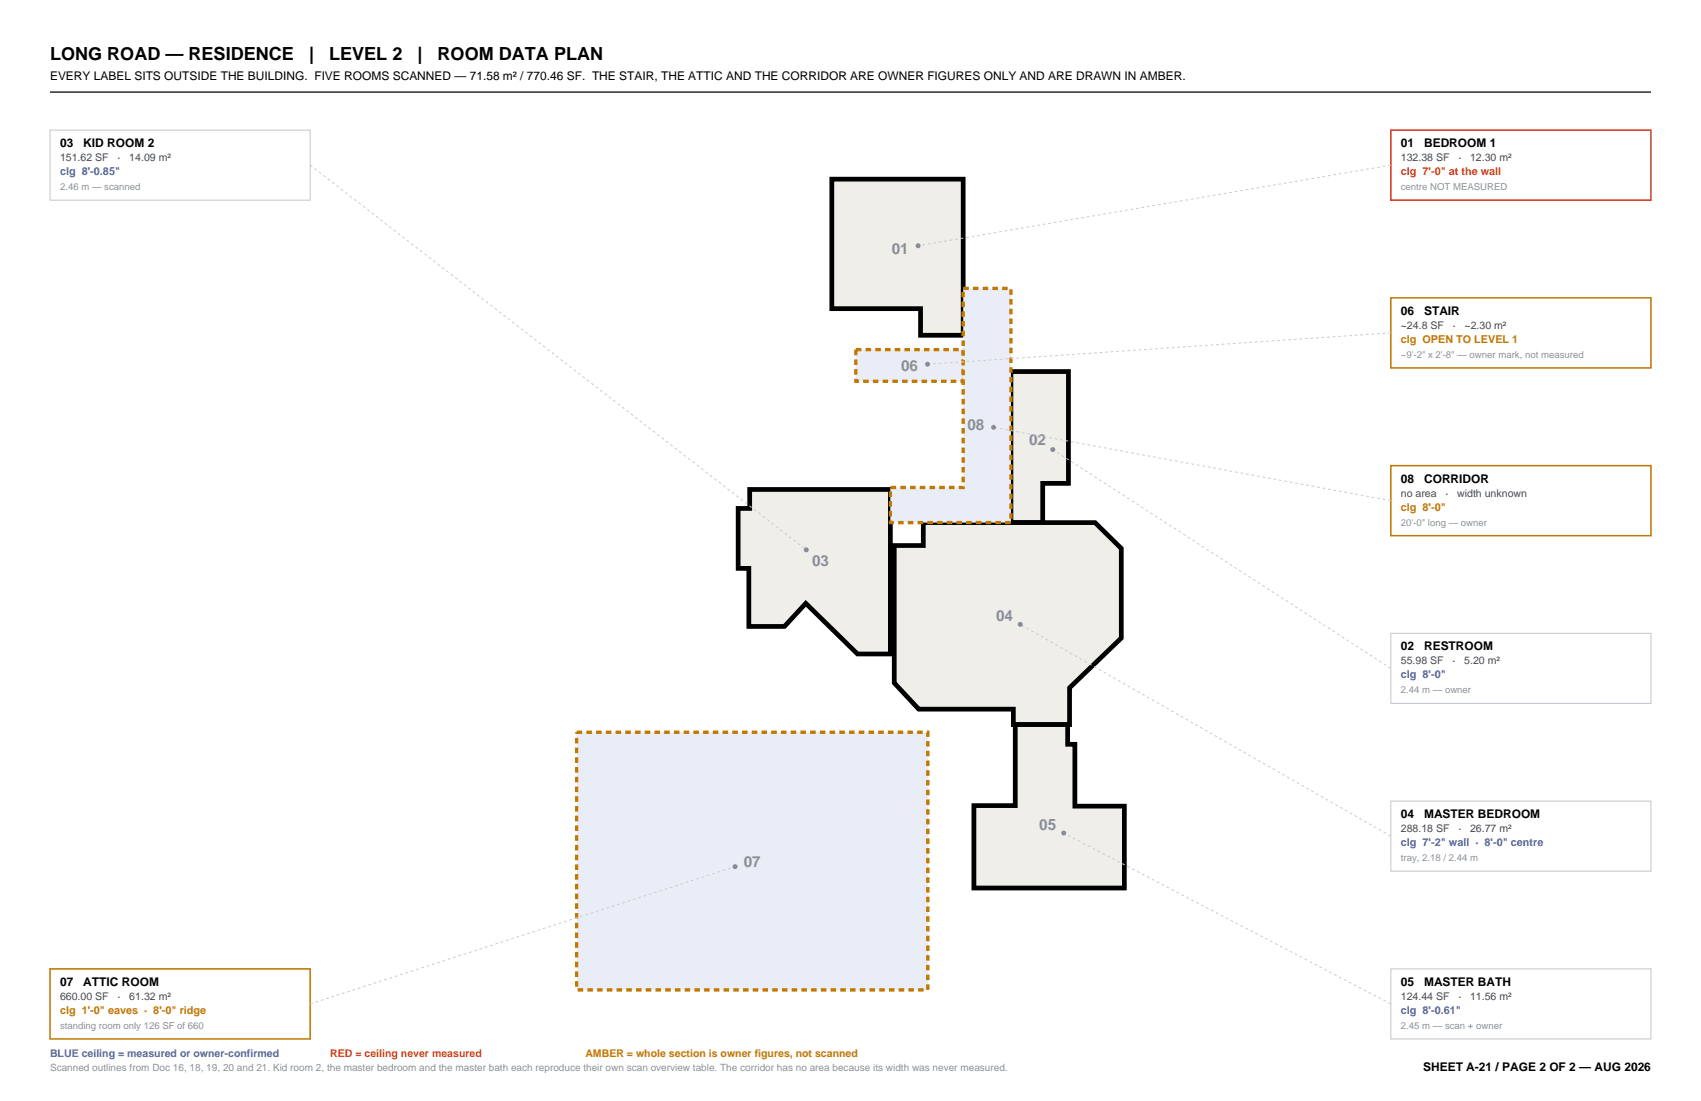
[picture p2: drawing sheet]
<svg xmlns="http://www.w3.org/2000/svg" width="432mm" height="279mm" viewBox="0 0 432 279" stroke-linecap="round" stroke-linejoin="round" font-family="sans-serif">
<defs><g id="words">
<g font-size="4.6">
<text x="12.7" y="15.2">LONG ROAD — RESIDENCE</text>
<text x="78.4" y="15.2">|</text>
<text x="83.6" y="15.2">LEVEL 2</text>
<text x="106" y="15.2">|</text>
<text x="111.1" y="15.2">ROOM DATA PLAN</text>
</g>
<g font-size="3.9" fill="#8b9298">
<text x="226.4" y="64.5">01</text>
<text x="228.7" y="94.2">06</text>
<text x="245.6" y="109">08</text>
<text x="261.2" y="113">02</text>
<text x="206.1" y="143.8">03</text>
<text x="252.8" y="157.6">04</text>
<text x="263.8" y="210.7">05</text>
<text x="188.8" y="219.9">07</text>
</g>
<g font-size="3">
<text x="12.7" y="20.3">EVERY LABEL SITS OUTSIDE THE BUILDING. FIVE ROOMS SCANNED — 71.58 m² / 770.46 SF. THE STAIR, THE ATTIC AND THE CORRIDOR ARE OWNER FIGURES ONLY AND ARE DRAWN IN AMBER.</text>
<text x="15.2" y="37.3">03</text>
<text x="21.1" y="37.3">KID ROOM 2</text>
<text x="355.6" y="37.3">01</text>
<text x="361.5" y="37.3">BEDROOM 1</text>
<text x="355.6" y="79.9">06</text>
<text x="361.5" y="79.9">STAIR</text>
<text x="355.6" y="122.5">08</text>
<text x="361.5" y="122.5">CORRIDOR</text>
<text x="355.6" y="165">02</text>
<text x="361.5" y="165">RESTROOM</text>
<text x="355.6" y="207.6">04</text>
<text x="361.5" y="207.6">MASTER BEDROOM</text>
<text x="15.2" y="250.2">07</text>
<text x="21.1" y="250.2">ATTIC ROOM</text>
<text x="355.6" y="250.2">05</text>
<text x="361.5" y="250.2">MASTER BATH</text>
<text x="361.3" y="271.8">SHEET A-21 / PAGE 2 OF 2 — AUG 2026</text>
</g>
<g font-size="2.8" fill="#3b5bd6">
<text x="15.2" y="44.4">clg 8'-0.85&quot;</text>
<text x="355.6" y="172.2">clg 8'-0&quot;</text>
<text x="355.6" y="214.7">clg 7'-2&quot; wall · 8'-0&quot; centre</text>
<text x="355.6" y="257.3">clg 8'-0.61&quot;</text>
</g>
<text font-size="2.8" fill="#d8342c" x="355.6" y="44.4">clg 7'-0&quot; at the wall</text>
<g font-size="2.8" fill="#c07800">
<text x="355.6" y="87">clg OPEN TO LEVEL 1</text>
<text x="355.6" y="129.6">clg 8'-0&quot;</text>
<text x="15.2" y="257.3">clg 1'-0&quot; eaves · 8'-0&quot; ridge</text>
</g>
<g font-size="2.7" fill="#444a4e">
<text x="15.2" y="40.9">151.62 SF</text>
<text x="29.8" y="40.9">·</text>
<text x="32.8" y="40.9">14.09 m²</text>
<text x="355.6" y="40.9">132.38 SF</text>
<text x="370.2" y="40.9">·</text>
<text x="373.2" y="40.9">12.30 m²</text>
<text x="355.6" y="83.5">~24.8 SF</text>
<text x="368.8" y="83.5">·</text>
<text x="371.8" y="83.5">~2.30 m²</text>
<text x="355.6" y="126">no area</text>
<text x="366.9" y="126">·</text>
<text x="369.9" y="126">width unknown</text>
<text x="355.6" y="168.6">55.98 SF</text>
<text x="368.7" y="168.6">·</text>
<text x="371.7" y="168.6">5.20 m²</text>
<text x="355.6" y="211.2">288.18 SF</text>
<text x="370.2" y="211.2">·</text>
<text x="373.2" y="211.2">26.77 m²</text>
<text x="15.2" y="253.7">660.00 SF</text>
<text x="29.8" y="253.7">·</text>
<text x="32.8" y="253.7">61.32 m²</text>
<text x="355.6" y="253.7">124.44 SF</text>
<text x="370.2" y="253.7">·</text>
<text x="373.2" y="253.7">11.56 m²</text>
</g>
<text font-size="2.7" fill="#3b5bd6" x="12.7" y="268.2">BLUE ceiling = measured or owner-confirmed</text>
<text font-size="2.7" fill="#d8342c" x="83.8" y="268.2">RED = ceiling never measured</text>
<text font-size="2.7" fill="#c07800" x="148.6" y="268.2">AMBER = whole section is owner figures, not scanned</text>
<text font-size="2.5" fill="#8b9298" x="12.7" y="271.8">Scanned outlines from Doc 16, 18, 19, 20 and 21. Kid room 2, the master bedroom and the master bath each reproduce their own scan overview table. The corridor has no area because its width was never measured.</text>
<g font-size="2.4" fill="#8b9298">
<text x="15.2" y="48.3">2.46 m — scanned</text>
<text x="355.6" y="48.3">centre NOT MEASURED</text>
<text x="355.6" y="90.8">~9'-2&quot; x 2'-8&quot; — owner mark, not measured</text>
<text x="355.6" y="133.4">20'-0&quot; long — owner</text>
<text x="355.6" y="176">2.44 m — owner</text>
<text x="355.6" y="218.5">tray, 2.18 / 2.44 m</text>
<text x="15.2" y="261.1">standing room only 126 SF of 660</text>
<text x="355.6" y="261.1">2.45 m — scan + owner</text>
</g>
</g></defs>
<path d="M12.7 23.4h406.4" fill="none" stroke="#000" stroke-width=".32"/>
<g fill="#efeee9" stroke="#000" stroke-width="1.2" stroke-linecap="butt">
<path d="M211.2 45.5h33.3v39.6h-10.8v-6.8h-22.5z" fill-rule="evenodd"/>
<path d="M256.6 94.3h14.6v28.4h-6.5v9.9h-8.1z" fill-rule="evenodd"/>
<path d="M190.3 124.2h35.7v41.8h-8.3l-13.2-12.9-5.4 5.9h-9v-14.8h-2.7v-15.2h2.9z" fill-rule="evenodd"/>
<path d="M227 138.4h7.4v-5.8h43.6l6.6 6.6v22.7l-13.1 12.6v9.4h-14.3v-3.9h-24l-6.2-6.7z" fill-rule="evenodd"/>
<path d="M257.7 183.9h13.3v5h1.9v15.7h12.5v20.8h-38.2v-21h10.5z" fill-rule="evenodd"/>
</g>
<g fill="#e9edf7" stroke="#c07800" stroke-width=".85" stroke-dasharray="1.4 1.1" stroke-linecap="butt">
<path d="M217.3 88.7h27.2v8.1h-27.2z" fill-rule="evenodd"/>
<path d="M146.4 185.8h89.1v65.4h-89.1z" fill-rule="evenodd"/>
<path d="M244.5 73.2h12.1v59.4h-30.6v-8.9h18.5z" fill-rule="evenodd"/>
</g>
<path d="M12.7 33h66v17.8h-66z" fill-rule="evenodd" fill="#fff" stroke="#c8ccd0" stroke-width=".28"/>
<path d="M78.7 41.9l126 97.6" fill="none" stroke="#c8ccd0" stroke-width=".25" stroke-dasharray=".7 .7" stroke-linecap="butt"/>
<circle cx="204.7" cy="139.5" r=".64" fill="#8b9298"/>
<path d="M12.7 245.9h66v17.8h-66z" fill-rule="evenodd" fill="#fff" stroke="#c07800" stroke-width=".39"/>
<path d="M78.7 254.8l107.9-34.9" fill="none" stroke="#c8ccd0" stroke-width=".25" stroke-dasharray=".7 .7" stroke-linecap="butt"/>
<circle cx="186.6" cy="219.9" r=".64" fill="#8b9298"/>
<path d="M353.1 33h66v17.8h-66z" fill-rule="evenodd" fill="#fff" stroke="#d8342c" stroke-width=".39"/>
<path d="M353.1 41.9l-120 20.5" fill="none" stroke="#c8ccd0" stroke-width=".25" stroke-dasharray=".7 .7" stroke-linecap="butt"/>
<circle cx="233.1" cy="62.4" r=".64" fill="#8b9298"/>
<path d="M353.1 75.6h66v17.8h-66z" fill-rule="evenodd" fill="#fff" stroke="#c07800" stroke-width=".39"/>
<path d="M353.1 84.5l-117.6 7.9" fill="none" stroke="#c8ccd0" stroke-width=".25" stroke-dasharray=".7 .7" stroke-linecap="butt"/>
<circle cx="235.5" cy="92.4" r=".64" fill="#8b9298"/>
<path d="M353.1 118.2h66v17.7h-66z" fill-rule="evenodd" fill="#fff" stroke="#c07800" stroke-width=".39"/>
<path d="M353.1 127.1l-100.9-18.7" fill="none" stroke="#c8ccd0" stroke-width=".25" stroke-dasharray=".7 .7" stroke-linecap="butt"/>
<circle cx="252.2" cy="108.4" r=".64" fill="#8b9298"/>
<path d="M353.1 160.7h66v17.8h-66z" fill-rule="evenodd" fill="#fff" stroke="#c8ccd0" stroke-width=".28"/>
<path d="M353.1 169.6l-85.9-55.5" fill="none" stroke="#c8ccd0" stroke-width=".25" stroke-dasharray=".7 .7" stroke-linecap="butt"/>
<circle cx="267.2" cy="114.1" r=".64" fill="#8b9298"/>
<path d="M353.1 203.3h66v17.8h-66z" fill-rule="evenodd" fill="#fff" stroke="#c8ccd0" stroke-width=".28"/>
<path d="M353.1 212.2l-94.1-53.8" fill="none" stroke="#c8ccd0" stroke-width=".25" stroke-dasharray=".7 .7" stroke-linecap="butt"/>
<circle cx="259" cy="158.4" r=".64" fill="#8b9298"/>
<path d="M353.1 245.9h66v17.8h-66z" fill-rule="evenodd" fill="#fff" stroke="#c8ccd0" stroke-width=".28"/>
<path d="M353.1 254.8l-83.1-43.4" fill="none" stroke="#c8ccd0" stroke-width=".25" stroke-dasharray=".7 .7" stroke-linecap="butt"/>
<circle cx="270" cy="211.4" r=".64" fill="#8b9298"/>
<use href="#words"/>
</svg>
